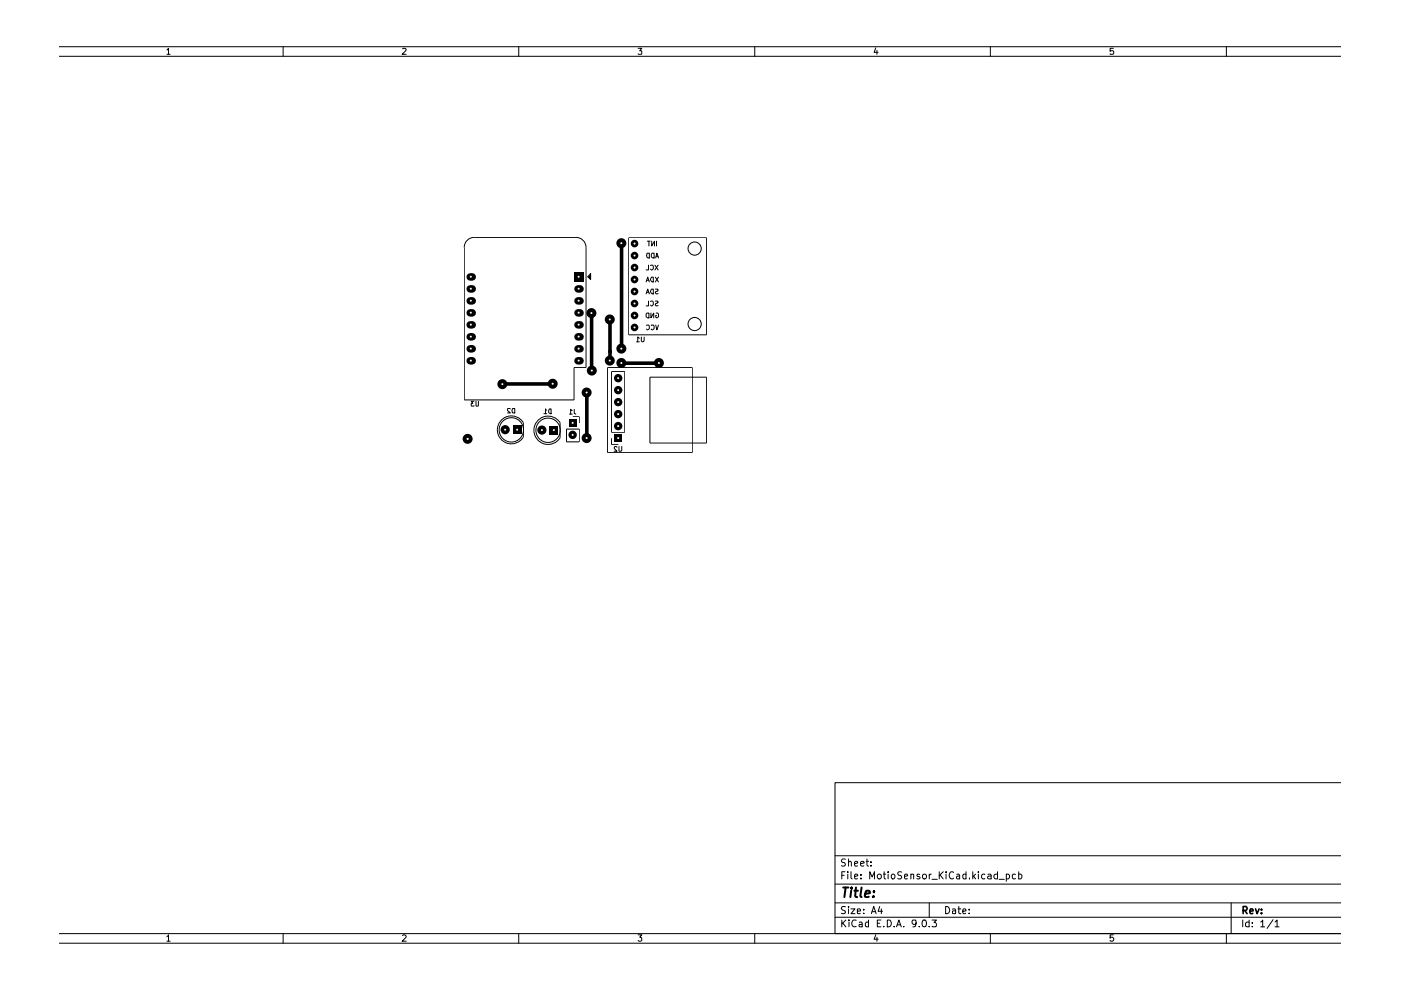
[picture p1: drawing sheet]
<svg xmlns="http://www.w3.org/2000/svg" width="297mm" height="210mm" viewBox="0 0 297 210" stroke-linecap="round" stroke-linejoin="round" font-family="sans-serif">
<g fill="none" stroke="#000" stroke-width=".21">
<path d="M12.6 9.9h271.8M12.6 11.9h271.8M35.4 10.6l.3-.4v1.3M35.4 11.5h.7M60 9.9v2M85.3 10.3l.6-.1 .2 .4-.8 .9h.8M110 9.9v2M135.3 10.2h.8l-.5 .6h.5v.6h-.8M160 9.9v2M185.7 10.2l-.4 .9h.9M185.9 10.7v.8M210 9.9v2"/>
<path d="M236.1 10.2h-.7v.6h.6l.1 .2-.1 .5-.6-.1M260 9.9v2M99 51l1-.6 .5-.1h21.6a2.12 2.12 0 0 1 2.1 2.2v25.4h-2.5v6.9h-23.3v-32.3l.1-.6zM125.2 58v1.3l-.6-.6zM133.3 50.4h16.5v20.6h-16.5zM137 59.8l.3-1 .4 1M137.1 59.4h.5M137.2 53.8l.5-.1v1a.59 .59 0 0 1-.6-.3 .59 .59 0 0 1 .1-.6zM137.2 51.1h.6M137.5 56.2v1h-.5M137.6 51.1v1.1M137.9 56.3l.4-.1 .2 .3v.5l-.2 .2-.4-.1"/>
<path d="M138.1 58.8h.4v1h-.2l-.3-.3-.1-.3zM138.2 51.1v1.1l.6-1.1v1.1M138.2 53.8l.5-.1v1l-.6-.3zM138.9 56.2l.6 1M138.9 58.8l.7 1M139 54.7l.3-1 .3 1M139.1 54.4h.4M139.2 51.1v1.1M139.5 56.2l-.6 1M139.6 58.8l-.7 1M128.8 77.9h18v18.1h-18zM129.7 78.8h2.8v12.9h-2.8z"/>
<path d="M135 72.5h.6M135.6 71.7l-.4-.2v1M136 71.5v.8l.1 .2 .5-.3v-.7M137 62.3l.3-1 .4 1M137.1 69l.4-.1 .2 .3v.5l-.4 .2-.2-.1M137.1 66.5l.5-.1v1l-.6-.3zM137.1 62h.5M137.5 63.8v1.1h-.5M137.8 80h12v13.9h-12zM137.9 63.9l.4-.1 .2 .3v.5l-.2 .3-.4-.2M138 66.4v1l.6-1v1M138.1 61.4l.4-.1v1h-.2l-.3-.2-.1-.4z"/>
<path d="M138.1 69l.4-.1 .2 .3v.5l-.2 .1-.2 .1-.2-.1M138.9 61.3h.5a.36 .36 0 0 1 0 .4 .36 .36 0 0 1-.4 .1 .34 .34 0 0 0 .1 .4 .34 .34 0 0 0 .4 0M138.9 63.8h.5a.36 .36 0 0 1 0 .4 .36 .36 0 0 1-.4 .1l-.1 .3 .2 .3 .4-.1M139 68.9l.3 1 .3-1M139.1 66.4h.3l.2 .2v.5l-.3 .3-.3-.2v-.3h.2M100.5 85.1h-.6l.3 .4-.3 .1v.4h.6M100.9 85.1l.1 1 .4-.1v-.9M106.2 89.1a2.96 2.96 0 0 1 4.8 .5v3.1a2.96 2.96 0 0 1-4.4 .8 2.96 2.96 0 0 1-.4-4.4zM108.2 86.7h-.6v.3l.6 .5h-.6M108.6 86.7l.5-.1v.9h-.5zM115.3 87.7h.6M115.9 87l-.2-.3v1"/>
<path d="M116.5 86.7h.3v1l-.5-.2v-.5zM118.7 89.7v3.1M118.8 89.7a3 3 0 0 0-4.5-.8 3 3 0 0 0 0 4.6 3 3 0 0 0 4.5-.7M120.1 91h2.7v2.7h-2.7zM120.7 87.8h.6M121.3 87l-.3-.2v1M121.5 88.3h1.3v1.4M121.8 86.8v.8l.3 .2M129.7 92.9v1.4h1.4M130.8 94.8l-.4-.1-.2 .2 .6 .8h-.6M131.2 94.7l.1 1h.4l.1-.2v-.8M284.4 165.9h-107.4v32.1h107.4h-271.8"/>
<path d="M12.6 200h271.8M35.4 198.6l.3-.4v1.4M35.4 199.6h.7M60 198v2M85.3 198.4l.2-.2h.4l.2 .4-.8 1h.8M110 198v2M135.3 198.2h.8l-.5 .5 .5 .2v.5l-.3 .2h-.3l-.2-.2M160 198v2M177 194.5h107.4M177 191.4h107.4M177 187.5h107.4M177 181.4h107.4"/>
<path d="M178.5 195.1v1.4M178.5 185.6h.5M178.6 195.7l.7 .8M179.2 184.8h-.7v1.6M179.2 192.3l-.6-.1-.2 .3 .2 .5 .6 .1v.5h-.8M179.2 182.2l-.6-.1-.2 .4 .2 .4h.4l.2 .1v.4l-.2 .2h-.6M179.3 195.1l-.8 .8M179.7 184.8v.2M179.7 185.3v1.1M179.9 192.2v.2M179.9 182.8l.2-.2 .3 .1 .1 .9M179.9 182.1v1.5"/>
<path d="M179.9 192.7v1M180 195.1v.1M180 195.5v1M180.4 192.7h.9l-.9 1h.9M180.4 184.8v1.3l.3 .3M181.2 185.8l.7-.1-.2-.4-.4 .1-.1 .7 .2 .3 .4-.1M181.2 183.1l.7-.1-.2-.4-.4 .1-.1 .7 .2 .2h.4M181.5 195.2l-.6-.1a.74 .74 0 0 0-.3 .9 .74 .74 0 0 0 .9 .4M181.8 193.2l.7-.1-.2-.4-.5 .1v.8h.6M182.2 195.6h.5l.1 .9M182.5 183.1l.7-.1-.1-.3-.4-.1-.2 .3v.7h.6M182.5 186.2v.2"/>
<path d="M182.5 185.4v.2M182.8 195.9l-.6 .1-.1 .2 .2 .3 .5-.1M183.1 193.6v.1M183.1 192.8v.2M183.6 182.6h.5M183.8 182.1v1.3l.3 .2M184.1 195.6l-.4-.1-.2 .3 .1 .6h.5M184.1 195.1v1.4M184.4 186.4v-1.6l.5 1.1 .5-1.1v1.6M184.7 183.5v.1M184.7 182.7v.2M184.7 193.7l.6-1.5 .5 1.5"/>
<path d="M184.9 193.3h.7M185.7 198.2l-.4 .9h.9M185.9 198.7v.9M186 185.6a.47 .47 0 0 1 .4-.3 .47 .47 0 0 1 .5 .3v.4l-.4 .4-.4-.2zM186 195.7h.5M186.5 192.2l-.3 1h.9M186.8 195.1h-.8v1.4h.8M186.9 192.7v1M187.3 185.3h.5M187.4 196.4v.1M187.5 184.8v1.3l.3 .3M188.1 195.1h.5a.78 .78 0 0 1 .4 .9 .78 .78 0 0 1-.9 .5z"/>
<path d="M188.3 184.8v.2M188.3 185.3v1.1M189 185.6l.2-.3h.3l.2 .3v.4l-.2 .4-.4-.2zM189.6 196.4v.1M190.1 196.5l.5-1.4 .5 1.4M190.2 196.1h.7M191.2 184.9l-.6-.1-.3 .3 .3 .5h.3l.3 .3-.3 .5-.6-.1M191.6 196.4v.1M191.8 185.8l.6-.1-.1-.4-.4 .1-.1 .7 .1 .3 .5-.1M193.1 185.5l.2-.2 .4 .1v1M193.1 185.3v1.1M194.2 195.7l-.2 .3-.5-.1-.1-.2 .1-.6h.6a1.12 1.12 0 0 1-.3 1.4h-.3"/>
<path d="M194.9 196.4v.1M195 185.4l-.4-.1-.2 .3 .2 .2 .5 .2-.1 .3h-.6M195.6 185.6a.47 .47 0 0 1 .4-.3 .47 .47 0 0 1 .4 .3v.4l-.3 .4-.4-.2zM195.7 195.2l.5-.1a.84 .84 0 0 1-.3 1.4l-.2-.1-.2-.4zM197 196.4v.1M197 185.3v1.1M197 191.4v3.1M197.4 185.3l-.4 .3M197.6 195.1h.9l-.5 .5h.3a.6 .6 0 0 1 .2 .8h-.9M197.6 186.4h1.1M199.1 184.8v1.6M199.3 185.5l.7 .9"/>
<path d="M200 184.8l-.9 .9M200.5 192.2a.77 .77 0 0 1 .8 .8 .77 .77 0 0 1-.8 .7zM200.6 184.8v.2M200.6 185.3v1.1M201.9 192.8h.6l.1 .9M202.2 185l-.1-.1a.5 .5 0 0 0-.8 .3 .67 .67 0 0 0 0 .8 .67 .67 0 0 0 .9 .2M202.6 193.1l-.7 .1v.4h.7M202.9 185.4h.5l.1 1M203.1 192.7h.6M203.3 192.2v1.3l.4 .2M203.5 185.7l-.6 .1-.1 .2 .1 .4 .6-.1M204.1 193.2l.7-.1-.2-.4-.4 .1-.1 .7 .2 .2 .4-.1"/>
<path d="M204.8 185.4l-.4-.1-.3 .3 .1 .7h.6M204.8 184.8v1.6M205.5 193.6v.1M205.5 192.8v.2M205.6 186.2v.2M206.2 184.8v1.6M206.4 185.8l.4 .6M206.8 185.3l-.6 .6M207.4 184.8v.2M207.4 185.3v1.1M208.8 185.4l-.4-.1-.3 .3 .1 .6 .2 .2 .4-.1M209.5 185.4h.6v1"/>
<path d="M210 198v2M210.1 185.7l-.5 .1-.2 .2 .2 .4 .5-.1M211.5 185.4a.52 .52 0 0 0-.8 .2l.2 .7h.6M211.5 184.8v1.6M211.8 186.4h1.1M213.4 185.4l.4-.1 .2 .3v.6l-.2 .2-.4-.1M213.4 185.3v1.6M215.3 185.4l-.4-.1-.3 .3 .1 .7h.6M216 185.4l.4-.1 .3 .3-.1 .6-.2 .2-.4-.1M216 184.8v1.6M236.1 198.2h-.7v.7l.1-.2h.4l.2 .3v.3l-.2 .3h-.4l-.1-.2M260 198v2"/>
<path d="M261 191.4v6.6M263.5 195.1v1.4M264.8 195.6l-.4-.1-.3 .3 .1 .6h.6M264.8 195.1v1.4M265.5 196.4v.1M265.5 195.6v.1M267.3 195.5l.4-.4v1.4M267.3 196.5h.8M269.9 195l-1.3 1.8M270.3 195.5l.5-.4v1.4M270.3 196.5h.9"/>
<circle cx="147.3" cy="52.7" r="1.4"/>
<circle cx="147.3" cy="68.7" r="1.4"/>
<circle cx="108.4" cy="91.1" r="2.58"/>
<circle cx="116.2" cy="91.2" r="2.58"/>
</g>
<path d="M263.6 193h.6a.47 .47 0 0 0 .2-.4 .47 .47 0 0 0-.2-.4h-.6v1.5M263.9 193l.5 .7M265 193.2l.7-.1-.2-.4-.4 .1-.1 .7 .2 .2 .4-.1M266.2 192.7l.3 1 .5-1M267.5 193.5v.2M267.5 192.8v.2" fill="none" stroke="#000" stroke-width=".34"/>
<path d="M178.8 188.2h1.1M179.3 188.2l-.3 2M180.5 188.8l-.2 1.4M180.6 188.2v.2M181.1 188.8h.8M181.5 188.2l-.2 1.7 .4 .3M182.7 188.2l-.3 1.7 .3 .3M183.4 189.5l1-.1v-.5h-.8l-.3 1 .3 .3 .6-.1M185.2 190l.1 .1h-.3l.2-.1-.1 .2M185.3 188.9v.3" fill="none" stroke="#000" stroke-width=".42"/>
<g fill="#000">
<path d="M121.7 57.7h2v2h-2zM125.3 58v1.3l-.6-.6zM108.7 90.2h1.9v1.8h-1.9zM116.5 90.3h1.8v1.8h-1.8zM120.6 88.8h1.7v1.7h-1.7zM130.2 92h1.7v1.7h-1.7z"/>
<circle cx="134.5" cy="56.7" r=".8"/>
<circle cx="134.5" cy="59.3" r=".8"/>
<circle cx="134.5" cy="51.6" r=".8"/>
<circle cx="134.5" cy="54.2" r=".8"/>
<circle cx="129.3" cy="74.5" r=".38"/>
<circle cx="134.5" cy="61.8" r=".8"/>
<circle cx="134.5" cy="69.4" r=".8"/>
<circle cx="134.5" cy="64.3" r=".8"/>
<circle cx="134.5" cy="66.9" r=".8"/>
<circle cx="107.1" cy="91.1" r=".97"/>
<circle cx="114.9" cy="91.2" r=".97"/>
<circle cx="121.4" cy="92.2" r=".89"/>
<circle cx="131.1" cy="85.3" r=".89"/>
<circle cx="131.1" cy="90.3" r=".89"/>
<circle cx="131.1" cy="82.7" r=".89"/>
<circle cx="131.1" cy="87.8" r=".89"/>
<circle cx="131.1" cy="80.2" r=".89"/>
</g>
<path d="M131.8 51.6v22.4M125.4 66.4l.1 12.2M129.3 67.8v8.7M131.8 77h7.9M117.2 81.4l-10.6 .1M124.4 83.3v9.6" fill="none" stroke="#000" stroke-width=".76"/>
<g fill="none" stroke="#000" stroke-width=".85">
<circle cx="131.7" cy="51.6" r=".64"/>
<circle cx="125.4" cy="66.4" r=".64"/>
<circle cx="125.5" cy="78.6" r=".64"/>
<circle cx="129.3" cy="67.7" r=".64"/>
<circle cx="129.3" cy="76.5" r=".64"/>
<circle cx="131.7" cy="77" r=".64"/>
<circle cx="131.7" cy="73.9" r=".64"/>
<circle cx="139.7" cy="77" r=".64"/>
<circle cx="99.1" cy="93" r=".64"/>
<circle cx="106.5" cy="81.4" r=".64"/>
<circle cx="117.2" cy="81.4" r=".64"/>
<circle cx="124.4" cy="92.9" r=".64"/>
<circle cx="124.4" cy="83.2" r=".64"/>
</g>
<g fill="none" stroke="#000" stroke-width="1.6">
<path d="M99.7 58.7h.4M99.7 63.8h.4M99.7 61.3h.4M99.7 76.5h.4M99.7 74h.4M99.7 71.4h.4M99.7 66.3h.4M99.7 68.9h.4M122.6 63.8h.4M122.6 61.3h.4M122.6 76.5h.4M122.6 74h.4"/>
<path d="M122.6 71.4h.4M122.6 66.3h.4M122.6 68.9h.4"/>
</g>
<g fill="#fff">
<path d="M107 90.9l.3 .2-.1 .2-.3-.2z"/>
<path d="M114.8 91l.3 .2-.1 .2-.3-.2z"/>
<path d="M117.3 91l.3 .2-.1 .2-.3-.2z"/>
<path d="M121.3 89.5l.3 .2-.1 .2-.3-.2z"/>
<path d="M109.5 90.9l.4 .2-.2 .2-.3-.2z"/>
<path d="M121.3 92l.3 .2-.1 .2-.3-.2z"/>
<path d="M131 85.1l.3 .2-.1 .1-.3-.1z"/>
<path d="M131 82.5l.3 .2-.1 .2-.3-.2z"/>
<path d="M131 92.7l.3 .2-.1 .2-.3-.2z"/>
<path d="M131 87.6l.3 .2-.1 .2-.3-.2z"/>
<path d="M131 90.2l.3 .1-.1 .2-.3-.2z"/>
<path d="M131 80l.3 .2-.1 .2-.3-.2z"/>
<path d="M134.4 64.2l.3 .1-.1 .2-.3-.2z"/>
<path d="M134.4 61.6l.3 .2-.1 .2-.3-.2z"/>
<path d="M134.4 59.1l.3 .2-.1 .2-.3-.2z"/>
<path d="M134.4 69.2l.3 .2-.1 .2-.3-.2z"/>
<path d="M134.4 56.5l.3 .2-.1 .2-.3-.2z"/>
<path d="M134.4 54l.3 .2-.1 .2-.3-.2z"/>
<path d="M134.4 66.7l.3 .2-.1 .2-.3-.2z"/>
<path d="M134.4 51.5l.3 .1-.1 .2-.3-.2z"/>
<path d="M122.6 63.6l.3 .2-.1 .1-.3-.1z"/>
<path d="M122.6 61l.3 .2-.1 .2-.3-.2z"/>
<path d="M122.6 76.3l.3 .2-.1 .1-.3-.1z"/>
<path d="M122.6 73.7l.3 .2-.1 .2-.3-.2z"/>
<path d="M122.6 71.2l.3 .2-.1 .2-.3-.2z"/>
<path d="M122.6 66.1l.3 .2-.1 .2-.3-.2z"/>
<path d="M122.6 68.6l.3 .2-.1 .2-.3-.2z"/>
<path d="M122.6 58.5l.3 .2-.1 .2-.3-.2z"/>
<path d="M99.7 68.6l.3 .2-.1 .2-.3-.2z"/>
<path d="M99.7 71.2l.3 .2-.1 .2-.3-.2z"/>
<path d="M99.7 73.7l.3 .2-.1 .2-.3-.2z"/>
<path d="M99.7 58.5l.3 .2-.1 .2-.3-.2z"/>
<path d="M99.7 61l.3 .2-.1 .2-.3-.2z"/>
<path d="M99.7 63.6l.3 .2-.1 .1-.3-.1z"/>
<path d="M99.7 66.1l.3 .2-.1 .2-.3-.2z"/>
<path d="M99.7 76.3l.3 .2-.1 .1-.3-.1z"/>
<path d="M124.3 83l.3 .2-.1 .2-.3-.2z"/>
<path d="M106.4 81.3l.3 .1-.1 .2-.3-.2z"/>
<path d="M117.1 81.2l.3 .2-.1 .2-.3-.2z"/>
<path d="M124.3 92.7l.3 .2-.1 .2-.3-.2z"/>
<path d="M99 92.9l.4 .1-.2 .2-.3-.2z"/>
<path d="M131.6 73.7l.4 .2-.2 .2-.3-.2z"/>
<path d="M131.6 76.8l.4 .2-.2 .2-.3-.2z"/>
<path d="M139.6 76.8l.3 .2-.1 .2-.3-.2z"/>
<path d="M129.2 76.3l.3 .2-.1 .1-.3-.1z"/>
<path d="M131.6 51.4l.4 .2-.2 .2-.3-.2z"/>
<path d="M129.2 67.5l.3 .2-.1 .2-.3-.2z"/>
<path d="M125.3 66.2l.3 .2-.1 .2-.3-.2z"/>
<path d="M125.4 78.4l.3 .2-.1 .2-.3-.2z"/>
</g>
</svg>
